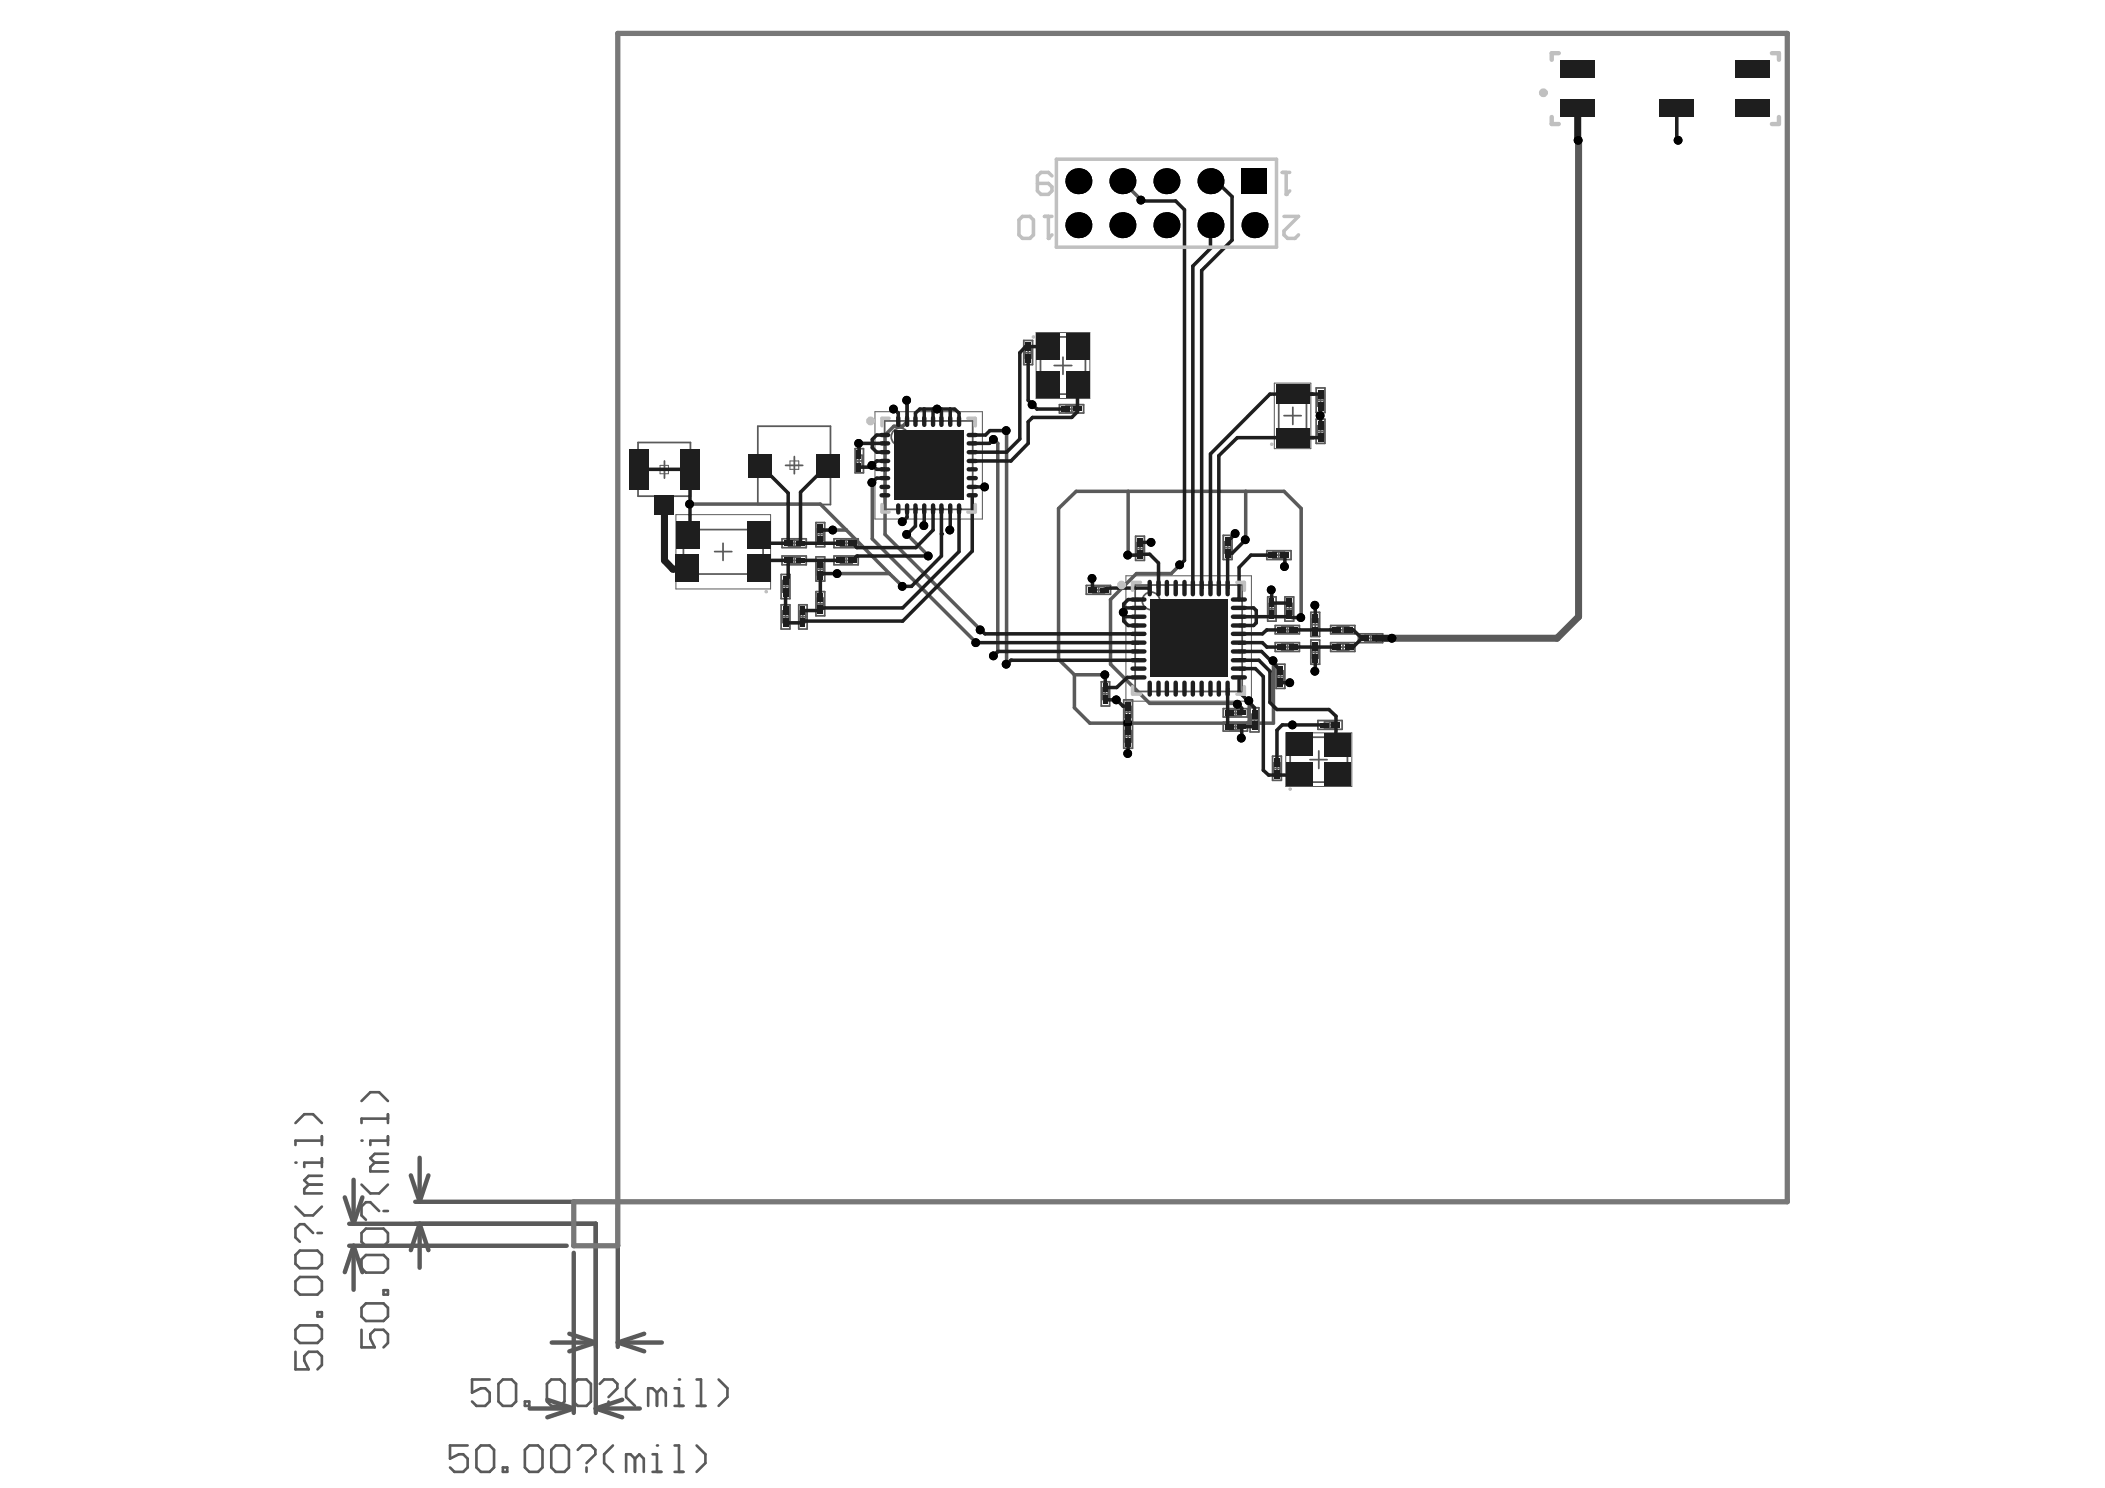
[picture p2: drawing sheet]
<svg xmlns="http://www.w3.org/2000/svg" width="297mm" height="210mm" viewBox="0 0 297 210" stroke-linecap="round" stroke-linejoin="round" font-family="sans-serif">
<g fill="none" stroke="#5a5a5a" stroke-width=".25">
<path d="M124.8 59.4h12.5v12.5h-12.5zM144.5 48h1.2v3.4h-1.2zM144.7 49.8h.8M144.7 49h.8v1.5h-.8zM145.1 49.3v.9M146.8 47.5h6.4v8.1h-6.4zM148.8 51.6h2.4M149.5 57.1h3.4v1.2h-3.4zM150 50.4v2.4M150.4 57.3h1.6v.8h-1.6zM150.8 57.7h.9M151.2 57.3v.8"/>
<path d="M180.4 54.6h4v8.1h-4zM181.2 58.6h2.4M182.4 57.5v2.4M185.7 59.1h1.3v3.4h-1.3zM185.7 54.7h1.3v3.5h-1.3zM185.9 56.5h.9M185.9 55.7h.9v1.6h-.9zM186.3 56v.9M90 62.4h7.4v7.6h-7.4zM92.5 66.2h2.4M93.8 65v2.4M96.4 74.7h11.3v6.3h-11.3z"/>
<path d="M100.8 77.8h2.5M102 76.6v2.5M106.9 60.1h10.3v11.1h-10.3zM110.4 76h3.4v1.3h-3.4zM110.4 78.4h3.4v1.3h-3.4zM110.9 65.6h2.4M111.3 76.2h1.6v.9h-1.6zM111.3 78.6h1.6v.9h-1.6zM111.7 79.1h.8M111.7 76.6h.8M112.1 64.4v2.4M112.1 76.2v.9"/>
<path d="M112.1 78.6v.9M115.1 78.6h1.3v3.4h-1.3zM115.1 73.7h1.3v3.4h-1.3zM115.3 75.4h.9M115.3 79.5h.9v1.6h-.9zM115.3 74.6h.9v1.6h-.9zM115.8 75v.8M115.8 79.9v.8M117.7 76h3.4v1.3h-3.4zM117.7 78.4h3.4v1.3h-3.4zM118.6 78.6h1.6v.9h-1.6zM118.6 76.2h1.6v.9h-1.6z"/>
<path d="M119 79.1h.9M119 76.6h.9M119.4 76.2v.9M119.4 78.6v.9M120.7 63.3h1.1v3.4h-1.1zM120.9 65h.8M120.9 64.2h.8v1.6h-.8zM121.2 64.6v.9M129.8 65.6h2.5M131 64.4v2.4M160.2 75.6h1.3v3.5h-1.3zM160.4 77.4h.9"/>
<path d="M160.4 76.6h.9v1.5h-.9zM160.9 76.9v.8M172.6 75.5h1.3v3.4h-1.3zM172.8 77.3h.9M172.8 76.4h.9v1.6h-.9zM173.2 76.8v.8M178.8 77.7h3.4v1.2h-3.4zM179.6 77.9h1.6v.8h-1.6zM180 78.3h.9M180.4 77.9v.8M185.9 60.9h.9M185.9 60.1h.9v1.6h-.9z"/>
<path d="M186.3 60.4v.9M110.2 85.3h1.3v3.4h-1.3zM110.2 81h1.3v3.5h-1.3zM110.4 87h.9M110.4 82.7h.9M110.4 81.9h.9v1.6h-.9zM110.4 86.2h.9v1.6h-.9zM110.9 82.3v.8M110.9 86.6v.8M112.7 85.3h1.2v3.4h-1.2zM112.9 87h.8M112.9 86.2h.8v1.6h-.8z"/>
<path d="M113.3 86.6v.8M115.1 83.5h1.3v3.4h-1.3zM115.3 85.2h.9M115.3 80.3h.9M115.3 84.4h.9v1.5h-.9zM115.8 84.8v.8M153.3 82.6h3.4v1.2h-3.4zM154.2 82.8h1.6v.8h-1.6zM154.6 83.2h.9M155 82.8v.8M155.4 96.2h1.2v3.4h-1.2zM155.6 97.9h.8"/>
<path d="M155.6 97h.8v1.7h-.8zM156 97.4v.9M158.6 98.7h1.2v6.8h-1.2zM158.8 99.7h.8v1.5h-.8zM160.2 82.5h15.1v15h-15.1zM166.5 90h2.4M167.7 88.9v2.4M172.6 100h3.4v1.1h-3.4zM176.4 99.8h1.2v3.5h-1.2zM178.9 84.2h1.2v3.4h-1.2zM179.1 85.9h.8M179.1 85.1h.8v1.6h-.8z"/>
<path d="M179.4 85.4v.9M179.9 88.2h3.5v1.2h-3.5zM179.9 90.7h3.5v1.2h-3.5zM180.1 93.7h1.2v3.4h-1.2zM180.3 95.4h.8M180.3 94.6h.8v1.6h-.8zM180.7 95v.9M180.9 90.8h1.6v.9h-1.6zM180.9 88.4h1.6v.8h-1.6zM181.2 91.3h.9M181.2 88.9h.9M181.3 84.2h1.3v3.4h-1.3z"/>
<path d="M181.5 85.9h.9M181.5 85.1h.9v1.6h-.9zM181.7 88.4v.8M181.7 90.8v.9M181.9 85.4v.9M185 90.3h1.2v3.4h-1.2zM185 86.4h1.2v3.4h-1.2zM185.2 92h.8M185.2 88.1h.8M185.2 91.2h.8v1.6h-.8zM185.2 87.3h.8v1.6h-.8zM185.6 87.7v.8"/>
<path d="M185.6 91.6v.9M187.8 88.2h3.4v1.2h-3.4zM187.8 90.7h3.4v1.2h-3.4zM188.7 90.8h1.6v.9h-1.6zM188.7 88.4h1.6v.8h-1.6zM189.1 91.3h.8M189.1 88.9h.8M189.5 88.4v.8M189.5 90.8v.9M191.7 89.4h3.4v1.3h-3.4zM192.6 89.6h1.6v.9h-1.6zM193 90h.9"/>
<path d="M193.4 89.6v.9M158.6 102.1h1.2M158.8 103.9h.8M158.8 100.5h.8M158.8 103.1h.8v1.6h-.8zM159.2 100v.9M159.2 103.4v.9M172.6 101.9h3.4v1.2h-3.4zM173.5 100.2h1.7v.8h-1.7zM173.5 102.1h1.7v.8h-1.7zM173.9 102.5h.9M173.9 100.6h.9"/>
<path d="M174.4 100.2v.8M174.4 102.1v.8M176.6 101.5h.9M176.6 100.8h.9v1.5h-.9zM177 101.1v.8M179.6 106.7h1.2v3.4h-1.2zM179.8 108.4h.8M179.8 107.6h.8v1.5h-.8zM180.2 108v.8M182.1 104h8v6.3h-8zM184.9 107.2h2.4M186 101.6h3.4v1.3h-3.4z"/>
<path d="M186.1 105.9v2.5M186.9 101.8h1.6v.9h-1.6zM187.2 102.3h.9M187.6 101.8v.9"/>
<circle cx="127" cy="61.6" r="1.24"/>
<circle cx="162.4" cy="84.8" r="1.24"/>
</g>
<path d="M123.5 58.1h15.1v15.1h-15.1zM146.2 46.9h7.6v9.3h-7.6zM179.8 54h5.2v9.3h-5.2zM93.1 65.6h1.2v1.2h-1.2zM95.4 72.6h13.3v10.5h-13.3zM111.5 65h1.2v1.2h-1.2zM158.9 81.2h17.7v17.7h-17.7zM181.4 103.4h9.4v7.5h-9.4z" fill="none" stroke="#5a5a5a" stroke-width=".14"/>
<g fill="none" stroke="#5a5a5a" stroke-width=".62">
<path d="M48.7 168.9l1.2 3.7M49.3 172.6h34.8v26.7M49.3 175.7h30.7M49.9 175.7l1.2 3.8M49.9 166.4v6.2M49.9 175.7v6.2M49.9 175.7l-1.2 3.8M51.1 168.9l-1.2 3.7M58 165.8l1.2 3.7M58.6 169.5h27.6M59.2 172.6l1.3 3.8M59.2 172.6l-1.2 3.8"/>
<path d="M59.2 163.3v6.2M59.2 172.6v6.2M60.5 165.8l-1.3 3.7M81 176.7v22.6M87.2 170.5v19.5M74.7 198.7h6.3M77.2 197.5l3.8 1.2M77.9 189.4h6.2M80.3 188.1l3.8 1.3M81 198.7l-3.8 1.2M84.1 198.7h6.2M84.1 198.7l3.7 1.2"/>
<path d="M84.1 189.4l-3.8 1.2M87.2 189.4h6.2M87.2 189.4l3.7 1.2M87.8 197.5l-3.7 1.2M90.9 188.1l-3.7 1.3"/>
</g>
<g fill="none" stroke="#5a5a5a" stroke-width=".37">
<path d="M51 173.9l.6-.6h2.5l.6 .6v1.3l-.6 .6h-2.5l-.6-.6zM51 177.7l.6-.7h2.5l.6 .7v1.2l-.6 .6h-2.5l-.6-.6zM51 167.1l1.3 1.2h1.2l1.2-1.2M52.9 164l-.6 .6v.6h2.4M52.9 164h1.8M53.5 170.8l-1.2-1.2h-.7l-.6 .6v1.3l.6 .6M54.1 170.8h.6M54.7 160.9h-2.4v.6M54.7 160.3v1.2M54.7 162.8h-1.8l-.6 .6 .6 .6M51 184.5l.6-.6h2.5l.6 .6v1.2l-.6 .6h-2.5l-.6-.6zM51 187.6v2.5h1.9l-.6-1.3v-.6l.6-.6h1.2l.6 .6v1.2l-.6 .7"/>
<path d="M54.1 182h.6v.6h-.6z"/>
</g>
<circle cx="51" cy="160.9" r=".19" fill="#5a5a5a"/>
<g fill="none" stroke="#5a5a5a" stroke-width=".37">
<path d="M51 155.3l1.3-1.2h1.2l1.2 1.2M54.7 157.2v1.2M54.7 157.8h-3.7v.6M66 203.9h-2.5v1.9l1.2-.7h.7l.6 .7v1.2l-.6 .6h-1.3l-.6-.6M67.2 204.5l.7-.6h1.2l.6 .6v2.5l-.6 .6h-1.2l-.7-.6zM71 207h.6v.6h-.6zM74.1 204.5l.6-.6h1.2l.7 .6v2.5l-.7 .6h-1.2l-.6-.6zM77.8 204.5l.6-.6h1.3l.6 .6v2.5l-.6 .6h-1.3l-.6-.6zM81.5 204.5l.6-.6h1.3l.6 .6v.6l-1.2 1.3M82.8 207v.6M86.5 203.9l-1.2 1.2v1.3l1.2 1.2M89.6 205.8l-.6-.7h-.6v2.5"/>
<path d="M89.6 205.8v1.8M89.6 205.8l.6-.7 .6 .7v1.8M92.1 205.1h.6v2.5M92.1 207.6h1.2"/>
</g>
<circle cx="92.7" cy="203.9" r=".19" fill="#5a5a5a"/>
<g fill="none" stroke="#5a5a5a" stroke-width=".37">
<path d="M69.1 194.6h-2.5v1.9l1.3-.7h.6l.6 .7v1.2l-.6 .6h-1.3l-.6-.6M70.3 195.2l.7-.6h1.2l.6 .6v2.5l-.6 .6h-1.2l-.7-.6zM74.1 197.7h.6v.6h-.6zM77.2 195.2l.6-.6h1.2l.7 .6v2.5l-.7 .6h-1.2l-.6-.6zM80.9 195.2l.6-.6h1.3l.6 .6v2.5l-.6 .6h-1.3l-.6-.6zM84.6 195.2l.7-.6h1.2l.6 .6v.6l-1.2 1.3M85.9 197.7v.6M89.6 194.6l-1.2 1.2v1.3l1.2 1.2M92.7 196.5l-.6-.7h-.6v2.5M92.7 196.5v1.8M92.7 196.5l.6-.7 .6 .7v1.8M95.2 195.8h.6v2.5"/>
<path d="M95.2 198.3h1.2M95.2 207.6h1.2M95.2 203.9h.6v3.7M98.3 203.9l1.2 1.2v1.3l-1.2 1.2"/>
</g>
<circle cx="95.8" cy="194.6" r=".19" fill="#5a5a5a"/>
<g fill="none" stroke="#5a5a5a" stroke-width=".37">
<path d="M41.7 177l.6-.6h2.5l.6 .6v1.3l-.6 .6h-2.5l-.6-.6zM41.7 170.2l1.2 1.3h1.3l1.2-1.3M43.6 167.1l-.7 .6v.6h2.5M43.6 167.1h1.8M44.2 173.9l-1.3-1.2h-.6l-.6 .6v1.3l.6 .6M44.8 173.9h.6M45.4 164h-2.5v.6M45.4 163.4v1.2M45.4 165.9h-1.8l-.7 .6 .7 .6M41.7 180.8l.6-.7h2.5l.6 .7v1.2l-.6 .6h-2.5l-.6-.6zM41.7 187.6l.6-.6h2.5l.6 .6v1.2l-.6 .6h-2.5l-.6-.6zM41.7 190.7v2.5h1.9l-.7-1.3v-.6l.7-.6h1.2l.6 .6v1.2l-.6 .7"/>
<path d="M44.8 185.1h.6v.6h-.6zM98.3 198.3h1.2M98.3 194.6h.6v3.7M101.4 194.6l1.2 1.2v1.3l-1.2 1.2"/>
</g>
<circle cx="41.7" cy="164" r=".19" fill="#5a5a5a"/>
<path d="M41.7 158.4l1.2-1.2h1.3l1.2 1.2M45.4 160.3v1.2M45.4 160.9h-3.7v.6" fill="none" stroke="#5a5a5a" stroke-width=".37"/>
<path d="M87.2 4.7h165v164.8h-171.2v6.2h6.2z" fill="none" stroke="#787878" stroke-width=".74"/>
<path d="M128 56.5v3l-.6 .6h-1.3M140.8 91.9l-.6 .6" fill="none" stroke="#5a5a5a" stroke-width=".5"/>
<circle cx="140.8" cy="91.9" r=".25" fill="#5a5a5a"/>
<g fill="none" stroke="#5a5a5a" stroke-width=".5">
<path d="M158.4 25.6l2.7 2.6M97.4 71.1h18.4l3.6 3.7M117.6 74.8h1.8M119.4 74.8l6.1 6.1M123.1 68.1v7.9l14.7 14.7M126.1 60.1l-1.2 1.3v14l13.5 13.5M128 75.4l3 3M140.2 62l.6 .5v29.4M142 60.7v33M159.2 69.3v9M166.5 79.7l-1.2 1.2h-4.9l-3.7 3.7v9.1l5.5 5.5h12.3l.2 .1M175.8 69.3v6.8"/>
<path d="M118.2 80.9h7.3M125.5 80.9l1.9 1.8M151.6 95.2h4.4M176.3 98.8v3l-.3 .2M179.7 93.2v8.8h-25.9l-2.2-2.2v-4.6M183.6 87.1v-15.4l-2.4-2.4h-29.3l-2.5 2.4v21.3l2.2 2.2"/>
</g>
<path d="M222.8 19.8v67.2l-3.1 3h-23.2" fill="none" stroke="#5a5a5a" stroke-width=".99"/>
<g fill="#000">
<circle cx="222.7" cy="19.8" r=".62"/>
<circle cx="236.8" cy="19.8" r=".62"/>
<circle cx="152.2" cy="31.8" r="1.83"/>
<circle cx="152.2" cy="25.6" r="1.83"/>
<circle cx="158.4" cy="31.8" r="1.83"/>
<circle cx="158.4" cy="25.6" r="1.83"/>
<circle cx="161" cy="28.2" r=".62"/>
<circle cx="164.6" cy="25.6" r="1.83"/>
<circle cx="164.6" cy="31.8" r="1.83"/>
<circle cx="170.8" cy="31.8" r="1.83"/>
<circle cx="170.8" cy="25.6" r="1.83"/>
<circle cx="177" cy="31.8" r="1.83"/>
<circle cx="126.1" cy="57.7" r=".62"/>
<circle cx="127.9" cy="56.5" r=".62"/>
<circle cx="132.2" cy="57.7" r=".62"/>
<circle cx="145.6" cy="57.1" r=".62"/>
<circle cx="186.3" cy="58.6" r=".62"/>
<circle cx="97.3" cy="71.1" r=".62"/>
<circle cx="117.5" cy="74.8" r=".62"/>
<circle cx="121.2" cy="62.5" r=".62"/>
<circle cx="123" cy="65.6" r=".62"/>
<circle cx="123" cy="68.1" r=".62"/>
<circle cx="126.9" cy="64.3" r=".62"/>
<circle cx="126.9" cy="67" r=".62"/>
<circle cx="127" cy="69.6" r=".61"/>
<circle cx="127" cy="61.6" r=".61"/>
<circle cx="127.3" cy="73.6" r=".62"/>
<circle cx="127.9" cy="75.4" r=".62"/>
<circle cx="129.6" cy="64.3" r=".62"/>
<circle cx="129.6" cy="67" r=".62"/>
<circle cx="129.6" cy="69.6" r=".61"/>
<circle cx="129.6" cy="61.6" r=".61"/>
<circle cx="130.4" cy="74.1" r=".62"/>
<circle cx="131" cy="78.4" r=".62"/>
<circle cx="132.3" cy="64.3" r=".6"/>
<circle cx="132.3" cy="67" r=".6"/>
<circle cx="132.3" cy="69.7" r=".59"/>
<circle cx="132.3" cy="61.6" r=".59"/>
<circle cx="134" cy="74.8" r=".62"/>
<circle cx="135" cy="64.3" r=".62"/>
<circle cx="135" cy="67" r=".62"/>
<circle cx="135" cy="69.6" r=".61"/>
<circle cx="135" cy="61.6" r=".61"/>
<circle cx="138.9" cy="68.7" r=".62"/>
<circle cx="140.2" cy="62" r=".62"/>
<circle cx="142" cy="60.7" r=".62"/>
<circle cx="159.1" cy="78.3" r=".62"/>
<circle cx="162.4" cy="76.5" r=".62"/>
<circle cx="166.5" cy="79.7" r=".62"/>
<circle cx="174.3" cy="75.3" r=".62"/>
<circle cx="175.7" cy="76.1" r=".62"/>
<circle cx="181.3" cy="79.9" r=".62"/>
<circle cx="118.1" cy="80.9" r=".62"/>
<circle cx="127.3" cy="82.7" r=".62"/>
<circle cx="137.7" cy="90.7" r=".62"/>
<circle cx="138.3" cy="88.9" r=".62"/>
<circle cx="140.2" cy="92.5" r=".62"/>
<circle cx="142" cy="93.7" r=".62"/>
<circle cx="154.1" cy="81.6" r=".62"/>
<circle cx="155.9" cy="95.2" r=".62"/>
<circle cx="157.5" cy="98.7" r=".62"/>
<circle cx="158.5" cy="86.4" r=".62"/>
<circle cx="163.6" cy="91.4" r=".6"/>
<circle cx="163.6" cy="86" r=".6"/>
<circle cx="163.6" cy="94.1" r=".6"/>
<circle cx="163.6" cy="88.7" r=".59"/>
<circle cx="166.3" cy="91.4" r=".62"/>
<circle cx="166.3" cy="86" r=".62"/>
<circle cx="166.3" cy="94.1" r=".62"/>
<circle cx="166.4" cy="88.7" r=".61"/>
<circle cx="169" cy="91.4" r=".62"/>
<circle cx="169" cy="86" r=".62"/>
<circle cx="169" cy="94.1" r=".62"/>
<circle cx="169" cy="88.7" r=".61"/>
<circle cx="171.7" cy="91.4" r=".6"/>
<circle cx="171.7" cy="86" r=".6"/>
<circle cx="171.7" cy="94.1" r=".6"/>
<circle cx="171.7" cy="88.7" r=".59"/>
<circle cx="174.6" cy="99.3" r=".62"/>
<circle cx="176.2" cy="98.8" r=".62"/>
<circle cx="179.4" cy="83.2" r=".62"/>
<circle cx="179.6" cy="93.2" r=".62"/>
<circle cx="182" cy="96.3" r=".62"/>
<circle cx="183.5" cy="87.1" r=".62"/>
<circle cx="185.5" cy="94.7" r=".62"/>
<circle cx="185.5" cy="85.4" r=".62"/>
<circle cx="196.4" cy="90" r=".62"/>
<circle cx="159.1" cy="102" r=".62"/>
<circle cx="159.1" cy="106.3" r=".62"/>
<circle cx="175.2" cy="104.1" r=".62"/>
<circle cx="182.4" cy="102.3" r=".62"/>
</g>
<path d="M175.2 23.8h3.6v3.6h-3.6z" fill-rule="evenodd" fill="#000"/>
<path d="M97 80.2l-.1 .1h-2" fill="none" stroke="#1e1e1e" stroke-width=".99"/>
<path d="M97.4 71.1v4l-.4 .4M116 74.8h1.6M120.3 76.6l.6 .7M120.9 78.4l-.6 .7M121.2 62.5v1.7M110.9 87.9h2.4M111.2 81.5l-.3 .3M115.8 81.2v3.1" fill="none" stroke="#1e1e1e" stroke-width=".5"/>
<circle cx="123.1" cy="62.5" r=".25" fill="#1e1e1e"/>
<path d="M121.2 62.5h1.9M123.1 62v1.2M128 71.8v1.2l-.6 .6" fill="none" stroke="#1e1e1e" stroke-width=".5"/>
<circle cx="128" cy="56.5" r=".25" fill="#1e1e1e"/>
<path d="M126.1 57.7l.7 .6v1.1M128 56.5v2.9" fill="none" stroke="#1e1e1e" stroke-width=".5"/>
<circle cx="132.8" cy="75.3" r=".25" fill="#1e1e1e"/>
<path d="M132.8 71.8v3.5" fill="none" stroke="#1e1e1e" stroke-width=".5"/>
<circle cx="132.8" cy="71.8" r=".25" fill="#1e1e1e"/>
<path d="M129.2 71.8v2.4" fill="none" stroke="#1e1e1e" stroke-width=".5"/>
<circle cx="129.2" cy="71.8" r=".25" fill="#1e1e1e"/>
<path d="M130.4 71.8v2.3M131.7 71.8v3" fill="none" stroke="#1e1e1e" stroke-width=".5"/>
<circle cx="131.7" cy="71.8" r=".25" fill="#1e1e1e"/>
<path d="M129.2 59.4v-1.1l.6-.6h3v1.7M130.4 57.7v1.7M131.7 57.7v1.7" fill="none" stroke="#1e1e1e" stroke-width=".5"/>
<circle cx="135.3" cy="71.8" r=".25" fill="#1e1e1e"/>
<path d="M134.1 59.4v-1.7h.6l.6 .6v1.1M134.1 71.8v3M140.8 91.9l-.6 .6M142.7 93.1l-.7 .6" fill="none" stroke="#1e1e1e" stroke-width=".5"/>
<circle cx="142.7" cy="93.1" r=".25" fill="#1e1e1e"/>
<g fill="none" stroke="#1e1e1e" stroke-width=".5">
<path d="M165.9 28.4l1.2 1.2M170.8 25.6h.8M170.9 31.8h-.1v3.1M144.7 48.9h3.2M145.1 56.5l1.2 1.2M145.7 58.9l-.6 .6M152 57.7v.4l-.8 .8M140.2 62l-.6 .5M159.2 78.3h1.5M160.9 78.2h1.3M160.9 76.5h1.6M167.1 79.1l-.6 .6"/>
<path d="M154.2 81.6v1.6M156 98.7h1.6M156 97h1.6M159.2 88.2h1.4M159.2 84.6h1.4M174.8 97.6l1 1M159.2 101v2M176.9 102.5h-1.7v1.6"/>
</g>
<circle cx="175.8" cy="98.6" r=".25" fill="#1e1e1e"/>
<g fill="none" stroke="#1e1e1e" stroke-width=".5">
<path d="M222.6 19.7l.2 .1M236.6 15.3v4.2l.3 .3M161.2 28.4h4.7M167.1 29.6v49.5M170.9 34.9l-2.6 2.6v45.5M171.6 25.6l2.3 2.1v6.2l-4.3 4.3v44.8M132.8 57.7h1.3M144.7 48.9l-.8 .9v12.1l-1.9 1.9h-4.8M145.1 50.6v5.9M145.1 59.5v3l-2.4 2.5h-5.5M145.7 58.9h5.5M146.3 57.7h4.1"/>
<path d="M152 54.3v3.4M186.3 57.3v2.7M186.3 55.6h-7.1l-8.4 8.4v19M90.1 66.2h7.3v4.9M107.3 65.6l3.9 4v7h-3l-1.1-1.1M108.2 79.1h3v2.4M113 79.1h5.6M116.8 65.6l-3.8 3.8v7.2h5.6M120.9 78.4h10.1M123.1 65.6l.6 .6h1.1M123.1 62.5h1.7M123.1 63.2l.6 .6h1.1"/>
<path d="M124.8 65h-1.1l-.9 .9h-1.6M124.8 67.4h-1.1l-.6 .7M124.8 61.4h-1.1l-.6 .6M129.2 74.2l-1.2 1.2M131.7 74.8l-2.5 2.5h-8.3M132.8 75.3v3.1l-4.2 4.3h-1.2M135.3 71.8v6l-7.9 8h-11.4M137.2 69.9v7.8l-9.8 9.9h-13.9M137.2 68.7h1.8M137.2 62.5h2.4M142 60.7h-2.3l-.6 .7h-1.9M162.2 78.2l1.3 1.2v3.6"/>
<path d="M174.4 75.3l-1.2 1.1M175.8 76.1l-1.9 2h-.7v4.9M179.6 78.3h-3.1l-1.7 1.7v4.6M181.3 78.3v1.6M186.3 61.7h-11.7l-2.6 2.6v18.7M110.9 83.6v2.5M113.3 86.1h2.3M116 80.9h2.2M137.8 90.7h22.8M138.4 88.9l.6 .5h21.6M140.8 91.9h19.8M142.7 93.1h17.9"/>
<path d="M156 95.2v1.8M156.1 83h6.1M157.6 98.7l.8 .9h.8M158.6 87h2M158.6 85.8h2M159.2 84.6l-.6 .6v2.4l.6 .6M160.6 95.6h-1.5l-1.5 1.4M173.2 97.1v5.2M174.7 99.3l.5 .6v.7M174.8 94.3h2.3l1.2 1.1v13.3l.7 .6h4.2M174.8 93.1h2.8l1.6 1.6v4.4l1 1h7.3l1 .9v3.8M174.8 91.9h3.2l2.7 2.7"/>
<path d="M174.8 85.8h2.1l.4 .3v1.8l-.4 .3h-2.1M174.8 87h6.9M174.8 90.7h3.3l.7 .6h2M174.8 95.6v2M175.8 98.6l1.2 1.2v.9M179.4 83.2v1.9h2.5M180.7 96.3h1.4M180.8 88.9h-2l-.7 .5h-3.3M182.3 87.1h1.3M182.6 88.9h2.9M182.6 91.3h2.9M185.6 85.4v1.8"/>
<path d="M185.6 92.9v1.8M185.7 88.9h2.9M185.7 91.3h2.9M190.4 88.9h.5l1.3 1.1-1.3 1.3M159.2 104.9v1.4M186.8 102.3h-5.9l-.7 .7v4.5"/>
</g>
<path d="M222.6 15.3v4.4M93.8 71.2v7.9l1.1 1.2M194.3 90h2.2" fill="none" stroke="#1e1e1e" stroke-width=".99"/>
<g fill="#000">
<circle cx="222.7" cy="19.8" r=".62"/>
<circle cx="236.8" cy="19.8" r=".62"/>
<circle cx="152.2" cy="31.8" r="1.83"/>
<circle cx="152.2" cy="25.6" r="1.83"/>
<circle cx="158.4" cy="31.8" r="1.83"/>
<circle cx="158.4" cy="25.6" r="1.83"/>
<circle cx="161" cy="28.2" r=".62"/>
<circle cx="164.6" cy="25.6" r="1.83"/>
<circle cx="164.6" cy="31.8" r="1.83"/>
<circle cx="170.8" cy="31.8" r="1.83"/>
<circle cx="170.8" cy="25.6" r="1.83"/>
<circle cx="177" cy="31.8" r="1.83"/>
<circle cx="126.1" cy="57.7" r=".62"/>
<circle cx="127.9" cy="56.5" r=".62"/>
<circle cx="132.2" cy="57.7" r=".62"/>
<circle cx="145.6" cy="57.1" r=".62"/>
<circle cx="186.3" cy="58.6" r=".62"/>
<circle cx="97.3" cy="71.1" r=".62"/>
<circle cx="117.5" cy="74.8" r=".62"/>
<circle cx="121.2" cy="62.5" r=".62"/>
<circle cx="123" cy="65.6" r=".62"/>
<circle cx="123" cy="68.1" r=".62"/>
<circle cx="126.9" cy="64.3" r=".62"/>
<circle cx="126.9" cy="67" r=".62"/>
<circle cx="127" cy="69.6" r=".61"/>
<circle cx="127" cy="61.6" r=".61"/>
<circle cx="127.3" cy="73.6" r=".62"/>
<circle cx="127.9" cy="75.4" r=".62"/>
<circle cx="129.6" cy="64.3" r=".62"/>
<circle cx="129.6" cy="67" r=".62"/>
<circle cx="129.6" cy="69.6" r=".61"/>
<circle cx="129.6" cy="61.6" r=".61"/>
<circle cx="130.4" cy="74.1" r=".62"/>
<circle cx="131" cy="78.4" r=".62"/>
<circle cx="132.3" cy="64.3" r=".6"/>
<circle cx="132.3" cy="67" r=".6"/>
<circle cx="132.3" cy="69.7" r=".59"/>
<circle cx="132.3" cy="61.6" r=".59"/>
<circle cx="134" cy="74.8" r=".62"/>
<circle cx="135" cy="64.3" r=".62"/>
<circle cx="135" cy="67" r=".62"/>
<circle cx="135" cy="69.6" r=".61"/>
<circle cx="135" cy="61.6" r=".61"/>
<circle cx="138.9" cy="68.7" r=".62"/>
<circle cx="140.2" cy="62" r=".62"/>
<circle cx="142" cy="60.7" r=".62"/>
<circle cx="159.1" cy="78.3" r=".62"/>
<circle cx="162.4" cy="76.5" r=".62"/>
<circle cx="166.5" cy="79.7" r=".62"/>
<circle cx="174.3" cy="75.3" r=".62"/>
<circle cx="175.7" cy="76.1" r=".62"/>
<circle cx="181.3" cy="79.9" r=".62"/>
<circle cx="118.1" cy="80.9" r=".62"/>
<circle cx="127.3" cy="82.7" r=".62"/>
<circle cx="137.7" cy="90.7" r=".62"/>
<circle cx="138.3" cy="88.9" r=".62"/>
<circle cx="140.2" cy="92.5" r=".62"/>
<circle cx="142" cy="93.7" r=".62"/>
<circle cx="154.1" cy="81.6" r=".62"/>
<circle cx="155.9" cy="95.2" r=".62"/>
<circle cx="157.5" cy="98.7" r=".62"/>
<circle cx="158.5" cy="86.4" r=".62"/>
<circle cx="163.6" cy="91.4" r=".6"/>
<circle cx="163.6" cy="86" r=".6"/>
<circle cx="163.6" cy="94.1" r=".6"/>
<circle cx="163.6" cy="88.7" r=".59"/>
<circle cx="166.3" cy="91.4" r=".62"/>
<circle cx="166.3" cy="86" r=".62"/>
<circle cx="166.3" cy="94.1" r=".62"/>
<circle cx="166.4" cy="88.7" r=".61"/>
<circle cx="169" cy="91.4" r=".62"/>
<circle cx="169" cy="86" r=".62"/>
<circle cx="169" cy="94.1" r=".62"/>
<circle cx="169" cy="88.7" r=".61"/>
<circle cx="171.7" cy="91.4" r=".6"/>
<circle cx="171.7" cy="86" r=".6"/>
<circle cx="171.7" cy="94.1" r=".6"/>
<circle cx="171.7" cy="88.7" r=".59"/>
<circle cx="174.6" cy="99.3" r=".62"/>
<circle cx="176.2" cy="98.8" r=".62"/>
<circle cx="179.4" cy="83.2" r=".62"/>
<circle cx="179.6" cy="93.2" r=".62"/>
<circle cx="182" cy="96.3" r=".62"/>
<circle cx="183.5" cy="87.1" r=".62"/>
<circle cx="185.5" cy="94.7" r=".62"/>
<circle cx="185.5" cy="85.4" r=".62"/>
<circle cx="196.4" cy="90" r=".62"/>
<circle cx="159.1" cy="102" r=".62"/>
<circle cx="159.1" cy="106.3" r=".62"/>
<circle cx="175.2" cy="104.1" r=".62"/>
<circle cx="182.4" cy="102.3" r=".62"/>
</g>
<path d="M175.2 23.8h3.6v3.6h-3.6z" fill-rule="evenodd" fill="#000"/>
<g fill="#1e1e1e">
<path d="M110.5 87.2h.7v1.3h-.7z" fill-rule="evenodd"/>
<path d="M110.5 81.3h.7v1.2h-.7z" fill-rule="evenodd"/>
<path d="M110.5 83h.7v1.2h-.7z" fill-rule="evenodd"/>
<path d="M112.3 78.7h1.3v.7h-1.3z" fill-rule="evenodd"/>
<path d="M110.6 78.7h1.2v.7h-1.2z" fill-rule="evenodd"/>
<path d="M110.6 76.3h1.2v.7h-1.2z" fill-rule="evenodd"/>
<path d="M112.3 76.3h1.3v.6h-1.3z" fill-rule="evenodd"/>
<path d="M115.4 83.7h.7v1.2h-.7z" fill-rule="evenodd"/>
<path d="M115.4 78.8h.7v1.2h-.7z" fill-rule="evenodd"/>
<path d="M115.4 73.9h.7v1.2h-.7z" fill-rule="evenodd"/>
<path d="M119.7 78.7h1.2v.7h-1.2z" fill-rule="evenodd"/>
<path d="M119.7 76.3h1.2v.7h-1.2z" fill-rule="evenodd"/>
<path d="M120.9 63.5h.6v1.3h-.6z" fill-rule="evenodd"/>
</g>
<path d="M126.8 58.9v1M128 58.9v1M130.4 58.9v1M131.7 58.9v1M132.8 58.9v1M135.3 58.9v1M136.7 69.9h1M136.7 68.7h1M136.7 67.4h1M136.7 65h1M136.7 63.8h1M136.7 62.5h1" fill="none" stroke="#1e1e1e" stroke-width=".62"/>
<g fill="#1e1e1e">
<path d="M144.7 48.3h.8v1.2h-.8z" fill-rule="evenodd"/>
<path d="M149.7 57.3h1.2v.8h-1.2z" fill-rule="evenodd"/>
<path d="M151.4 57.3h1.2v.7h-1.2z" fill-rule="evenodd"/>
<path d="M155.6 98.1h.7v1.2h-.7z" fill-rule="evenodd"/>
<path d="M155.6 96.4h.7v1.1h-.7z" fill-rule="evenodd"/>
<path d="M155.3 82.9h1.2v.7h-1.2z" fill-rule="evenodd"/>
</g>
<path d="M159.8 91.9h1.7M159.8 93.1h1.7M159.8 94.3h1.7M159.8 87h1.7M159.8 88.2h1.7M159.8 89.4h1.7M159.8 84.6h1.7M162.2 82.1v1.7M162.2 96.3v1.7" fill="none" stroke="#1e1e1e" stroke-width=".62"/>
<path d="M160.5 77.6h.7v1.2h-.7z" fill-rule="evenodd" fill="#1e1e1e"/>
<path d="M164.7 82.1v1.7M164.7 96.3v1.7M165.9 82.1v1.7M165.9 96.3v1.7M167.1 82.1v1.7M167.1 96.3v1.7M169.6 82.1v1.7M169.6 96.3v1.7M170.8 82.1v1.7M170.8 96.3v1.7M172 82.1v1.7M172 96.3v1.7" fill="none" stroke="#1e1e1e" stroke-width=".62"/>
<g fill="#1e1e1e">
<path d="M176.7 101.8h.7v1.2h-.7z" fill-rule="evenodd"/>
<path d="M174.6 102.1h1.2v.7h-1.2z" fill-rule="evenodd"/>
<path d="M179.8 108.7h.8v1.1h-.8z" fill-rule="evenodd"/>
<path d="M179.8 106.9h.8v1.3h-.8z" fill-rule="evenodd"/>
<path d="M180.3 93.9h.8v1.3h-.8z" fill-rule="evenodd"/>
<path d="M181.6 86.1h.7v1.3h-.7z" fill-rule="evenodd"/>
<path d="M179.1 86.1h.7v1.3h-.7z" fill-rule="evenodd"/>
<path d="M180.2 88.5h1.2v.7h-1.2z" fill-rule="evenodd"/>
<path d="M181.9 88.5h1.2v.7h-1.2z" fill-rule="evenodd"/>
<path d="M179 77.9h1.2v.8h-1.2z" fill-rule="evenodd"/>
<path d="M180.7 77.9h1.2v.8h-1.2z" fill-rule="evenodd"/>
<path d="M186.2 101.9h1.3v.7h-1.3z" fill-rule="evenodd"/>
<path d="M185.2 92.3h.8v1.2h-.8z" fill-rule="evenodd"/>
<path d="M185.2 86.6h.8v1.3h-.8z" fill-rule="evenodd"/>
<path d="M185.2 88.4h.8v1.2h-.8z" fill-rule="evenodd"/>
<path d="M186 59.4h.7v1.2h-.7z" fill-rule="evenodd"/>
<path d="M186 56.7h.7v1.3h-.7z" fill-rule="evenodd"/>
<path d="M189.8 88.5h1.1v.7h-1.1z" fill-rule="evenodd"/>
<path d="M191.9 89.7h1.3v.7h-1.3z" fill-rule="evenodd"/>
<path d="M95.4 73.5h3.3v3.9h-3.3z" fill-rule="evenodd"/>
<path d="M110.5 85.5h.7v1.2h-.7z" fill-rule="evenodd"/>
<path d="M115.4 80.6h.7v1.2h-.7z" fill-rule="evenodd"/>
<path d="M115.4 85.4h.7v1.2h-.7z" fill-rule="evenodd"/>
<path d="M115.4 75.6h.7v1.3h-.7z" fill-rule="evenodd"/>
<path d="M115.1 64h3.3v3.3h-3.3z" fill-rule="evenodd"/>
<path d="M120.9 65.3h.6v1.2h-.6z" fill-rule="evenodd"/>
</g>
<path d="M126.8 71.3v1M128 71.3v1M130.4 71.3v1M131.7 71.3v1M132.8 71.3v1M135.3 71.3v1M136.7 66.2h1M136.7 61.4h1" fill="none" stroke="#1e1e1e" stroke-width=".62"/>
<path d="M144.7 49.9h.8v1.2h-.8z" fill-rule="evenodd" fill="#1e1e1e"/>
<path d="M159.8 85.8h1.7M159.8 90.7h1.7M159.8 95.6h1.7" fill="none" stroke="#1e1e1e" stroke-width=".62"/>
<g fill="#1e1e1e">
<path d="M160.5 75.9h.7v1.2h-.7z" fill-rule="evenodd"/>
<path d="M176.7 100.2h.7v1.1h-.7z" fill-rule="evenodd"/>
<path d="M174.7 100.2h1.1v.7h-1.1z" fill-rule="evenodd"/>
<path d="M181.6 84.5h.7v1.1h-.7z" fill-rule="evenodd"/>
<path d="M179.1 84.5h.7v1.1h-.7z" fill-rule="evenodd"/>
<path d="M180.3 95.7h.8v1.2h-.8z" fill-rule="evenodd"/>
<path d="M181.9 90.9h1.3v.7h-1.3z" fill-rule="evenodd"/>
<path d="M180.2 90.9h1.2v.7h-1.2z" fill-rule="evenodd"/>
<path d="M185.2 90.5h.8v1.3h-.8z" fill-rule="evenodd"/>
<path d="M186 61.1h.7v1.2h-.7z" fill-rule="evenodd"/>
<path d="M186 55h.7v1.2h-.7z" fill-rule="evenodd"/>
<path d="M189.8 90.9h1.2v.7h-1.2z" fill-rule="evenodd"/>
<path d="M95.3 78.2h3.4v3.9h-3.4z" fill-rule="evenodd"/>
<path d="M113 87.2h.6v1.3h-.6z" fill-rule="evenodd"/>
<path d="M117.9 78.7h1.3v.7h-1.3z" fill-rule="evenodd"/>
<path d="M117.9 76.3h1.3v.7h-1.3z" fill-rule="evenodd"/>
</g>
<path d="M129.2 58.9v1M134.1 58.9v1M124.4 67.4h.9M124.4 68.7h.9M124.4 69.9h.9M124.4 62.5h.9M124.4 63.8h.9M124.4 65h.9" fill="none" stroke="#1e1e1e" stroke-width=".62"/>
<g fill="#1e1e1e">
<path d="M158.8 102.4h.8v1.2h-.8z" fill-rule="evenodd"/>
<path d="M158.8 104.1h.8v1.2h-.8z" fill-rule="evenodd"/>
<path d="M158.8 99h.8v1.2h-.8z" fill-rule="evenodd"/>
<path d="M153.5 82.8h1.3v.8h-1.3z" fill-rule="evenodd"/>
<path d="M172.9 102.1h1.2v.8h-1.2z" fill-rule="evenodd"/>
</g>
<g fill="none" stroke="#1e1e1e" stroke-width=".62">
<path d="M163.5 82.1v1.7M163.5 96.3v1.7M168.3 82.1v1.7M168.3 96.3v1.7M173.2 82.1v1.7M173.2 96.3v1.7M174 94.3h1.7M174 93.1h1.7M174 91.9h1.7M174 89.4h1.7M174 88.2h1.7M174 87h1.7"/>
<path d="M174 84.6h1.7"/>
</g>
<g fill="#1e1e1e">
<path d="M172.9 77.5h.7v1.2h-.7z" fill-rule="evenodd"/>
<path d="M187.9 101.9h1.2v.7h-1.2z" fill-rule="evenodd"/>
<path d="M188 88.5h1.2v.7h-1.2z" fill-rule="evenodd"/>
<path d="M193.7 89.7h1.2v.7h-1.2z" fill-rule="evenodd"/>
<path d="M244.9 8.4h4.9v2.5h-4.9z" fill-rule="evenodd"/>
<path d="M92.4 69.8h2.7v2.8h-2.7z" fill-rule="evenodd"/>
<path d="M88.7 63.4h2.8v5.7h-2.8z" fill-rule="evenodd"/>
<path d="M95.9 63.4h2.8v5.7h-2.8z" fill-rule="evenodd"/>
<path d="M113 85.5h.6v1.2h-.6z" fill-rule="evenodd"/>
<path d="M105.5 73.5h3.3v3.9h-3.3z" fill-rule="evenodd"/>
<path d="M105.6 64h3.4v3.3h-3.4z" fill-rule="evenodd"/>
</g>
<path d="M124.4 61.4h.9M124.4 66.2h.9M129.2 71.3v1M134.1 71.3v1" fill="none" stroke="#1e1e1e" stroke-width=".62"/>
<g fill="#1e1e1e">
<path d="M126.1 60.7h9.9v9.8h-9.9z" fill-rule="evenodd"/>
<path d="M158.8 100.7h.8v1.2h-.8z" fill-rule="evenodd"/>
<path d="M146.3 47h3.3v3.8h-3.3z" fill-rule="evenodd"/>
<path d="M150.4 47h3.3v3.8h-3.3z" fill-rule="evenodd"/>
<path d="M146.3 52.4h3.3v3.8h-3.3z" fill-rule="evenodd"/>
<path d="M150.4 52.4h3.3v3.8h-3.3z" fill-rule="evenodd"/>
<path d="M172.9 100.2h1.2v.8h-1.2z" fill-rule="evenodd"/>
</g>
<path d="M174 95.6h1.7M174 90.7h1.7M174 85.8h1.7" fill="none" stroke="#1e1e1e" stroke-width=".62"/>
<g fill="#1e1e1e">
<path d="M162.2 84.6h11v11h-11z" fill-rule="evenodd"/>
<path d="M172.9 75.8h.7v1.2h-.7z" fill-rule="evenodd"/>
<path d="M181.5 107.5h3.8v3.3h-3.8z" fill-rule="evenodd"/>
<path d="M181.5 103.4h3.8v3.3h-3.8z" fill-rule="evenodd"/>
<path d="M186.9 107.5h3.8v3.4h-3.8z" fill-rule="evenodd"/>
<path d="M186.9 103.4h3.8v3.3h-3.8z" fill-rule="evenodd"/>
<path d="M188 90.9h1.3v.7h-1.3z" fill-rule="evenodd"/>
<path d="M234.1 14.1h4.9v2.4h-4.9z" fill-rule="evenodd"/>
<path d="M244.9 14.1h4.9v2.4h-4.9z" fill-rule="evenodd"/>
<path d="M105.4 78.2h3.4v3.9h-3.4z" fill-rule="evenodd"/>
<path d="M220.2 8.4h4.9v2.5h-4.9z" fill-rule="evenodd"/>
<path d="M180 60.4h4.8v2.8h-4.8z" fill-rule="evenodd"/>
<path d="M180.1 54.2h4.8v2.8h-4.8z" fill-rule="evenodd"/>
<path d="M220.2 14.1h4.9v2.4h-4.9z" fill-rule="evenodd"/>
</g>
<path d="M149.1 22.5h31v12.4h-31zM180.9 24.3h1.1M181.5 24.3v3.1M125.5 59h-1v1.1M136.6 59h1v1.1M124.5 71.2v1h1M137.6 71.2v1h-1M159.8 96.9v1h1.1M160.9 82.2h-1.1v1.1M174.5 82.2h1.1v1.1M175.6 96.9v1h-1.1" fill="none" stroke="#c0c0c0" stroke-width=".5"/>
<path d="M219 16.5v1h1M220 7.5h-1v.9M250 7.5h1v.9M251 16.5v1h-1" fill="none" stroke="#c0c0c0" stroke-width=".62"/>
<circle cx="181.5" cy="27.4" r=".25" fill="#c0c0c0"/>
<path d="M147.4 30.5h1M147.9 30.5v3.1M182 26.9l-.5 .5" fill="none" stroke="#c0c0c0" stroke-width=".5"/>
<circle cx="147.9" cy="33.6" r=".25" fill="#c0c0c0"/>
<path d="M143.8 31l.5-.5h1l.5 .5v2.1l-.5 .5h-1l-.5-.5zM148.4 33.1l-.5 .5M148.4 24.8l-.5-.5h-1l-.5 .5v2.1l.5 .5h1l.5-.5v-.5l-.5-.5h-1.5M181.2 30.5h2l-2 2.1v.5l.5 .5h1l.5-.5" fill="none" stroke="#c0c0c0" stroke-width=".5"/>
<g fill="none" stroke="#c0c0c0" stroke-width=".25">
<circle cx="145.8" cy="47.5" r=".12"/>
<circle cx="179.4" cy="62.7" r=".12"/>
<circle cx="108.1" cy="83.5" r=".12"/>
<circle cx="182.1" cy="111.3" r=".12"/>
</g>
<g fill="none" stroke="#c0c0c0" stroke-width=".62">
<circle cx="217.8" cy="13.1" r=".31"/>
<circle cx="122.8" cy="59.4" r=".31"/>
<circle cx="158.3" cy="82.5" r=".31"/>
</g>
</svg>
